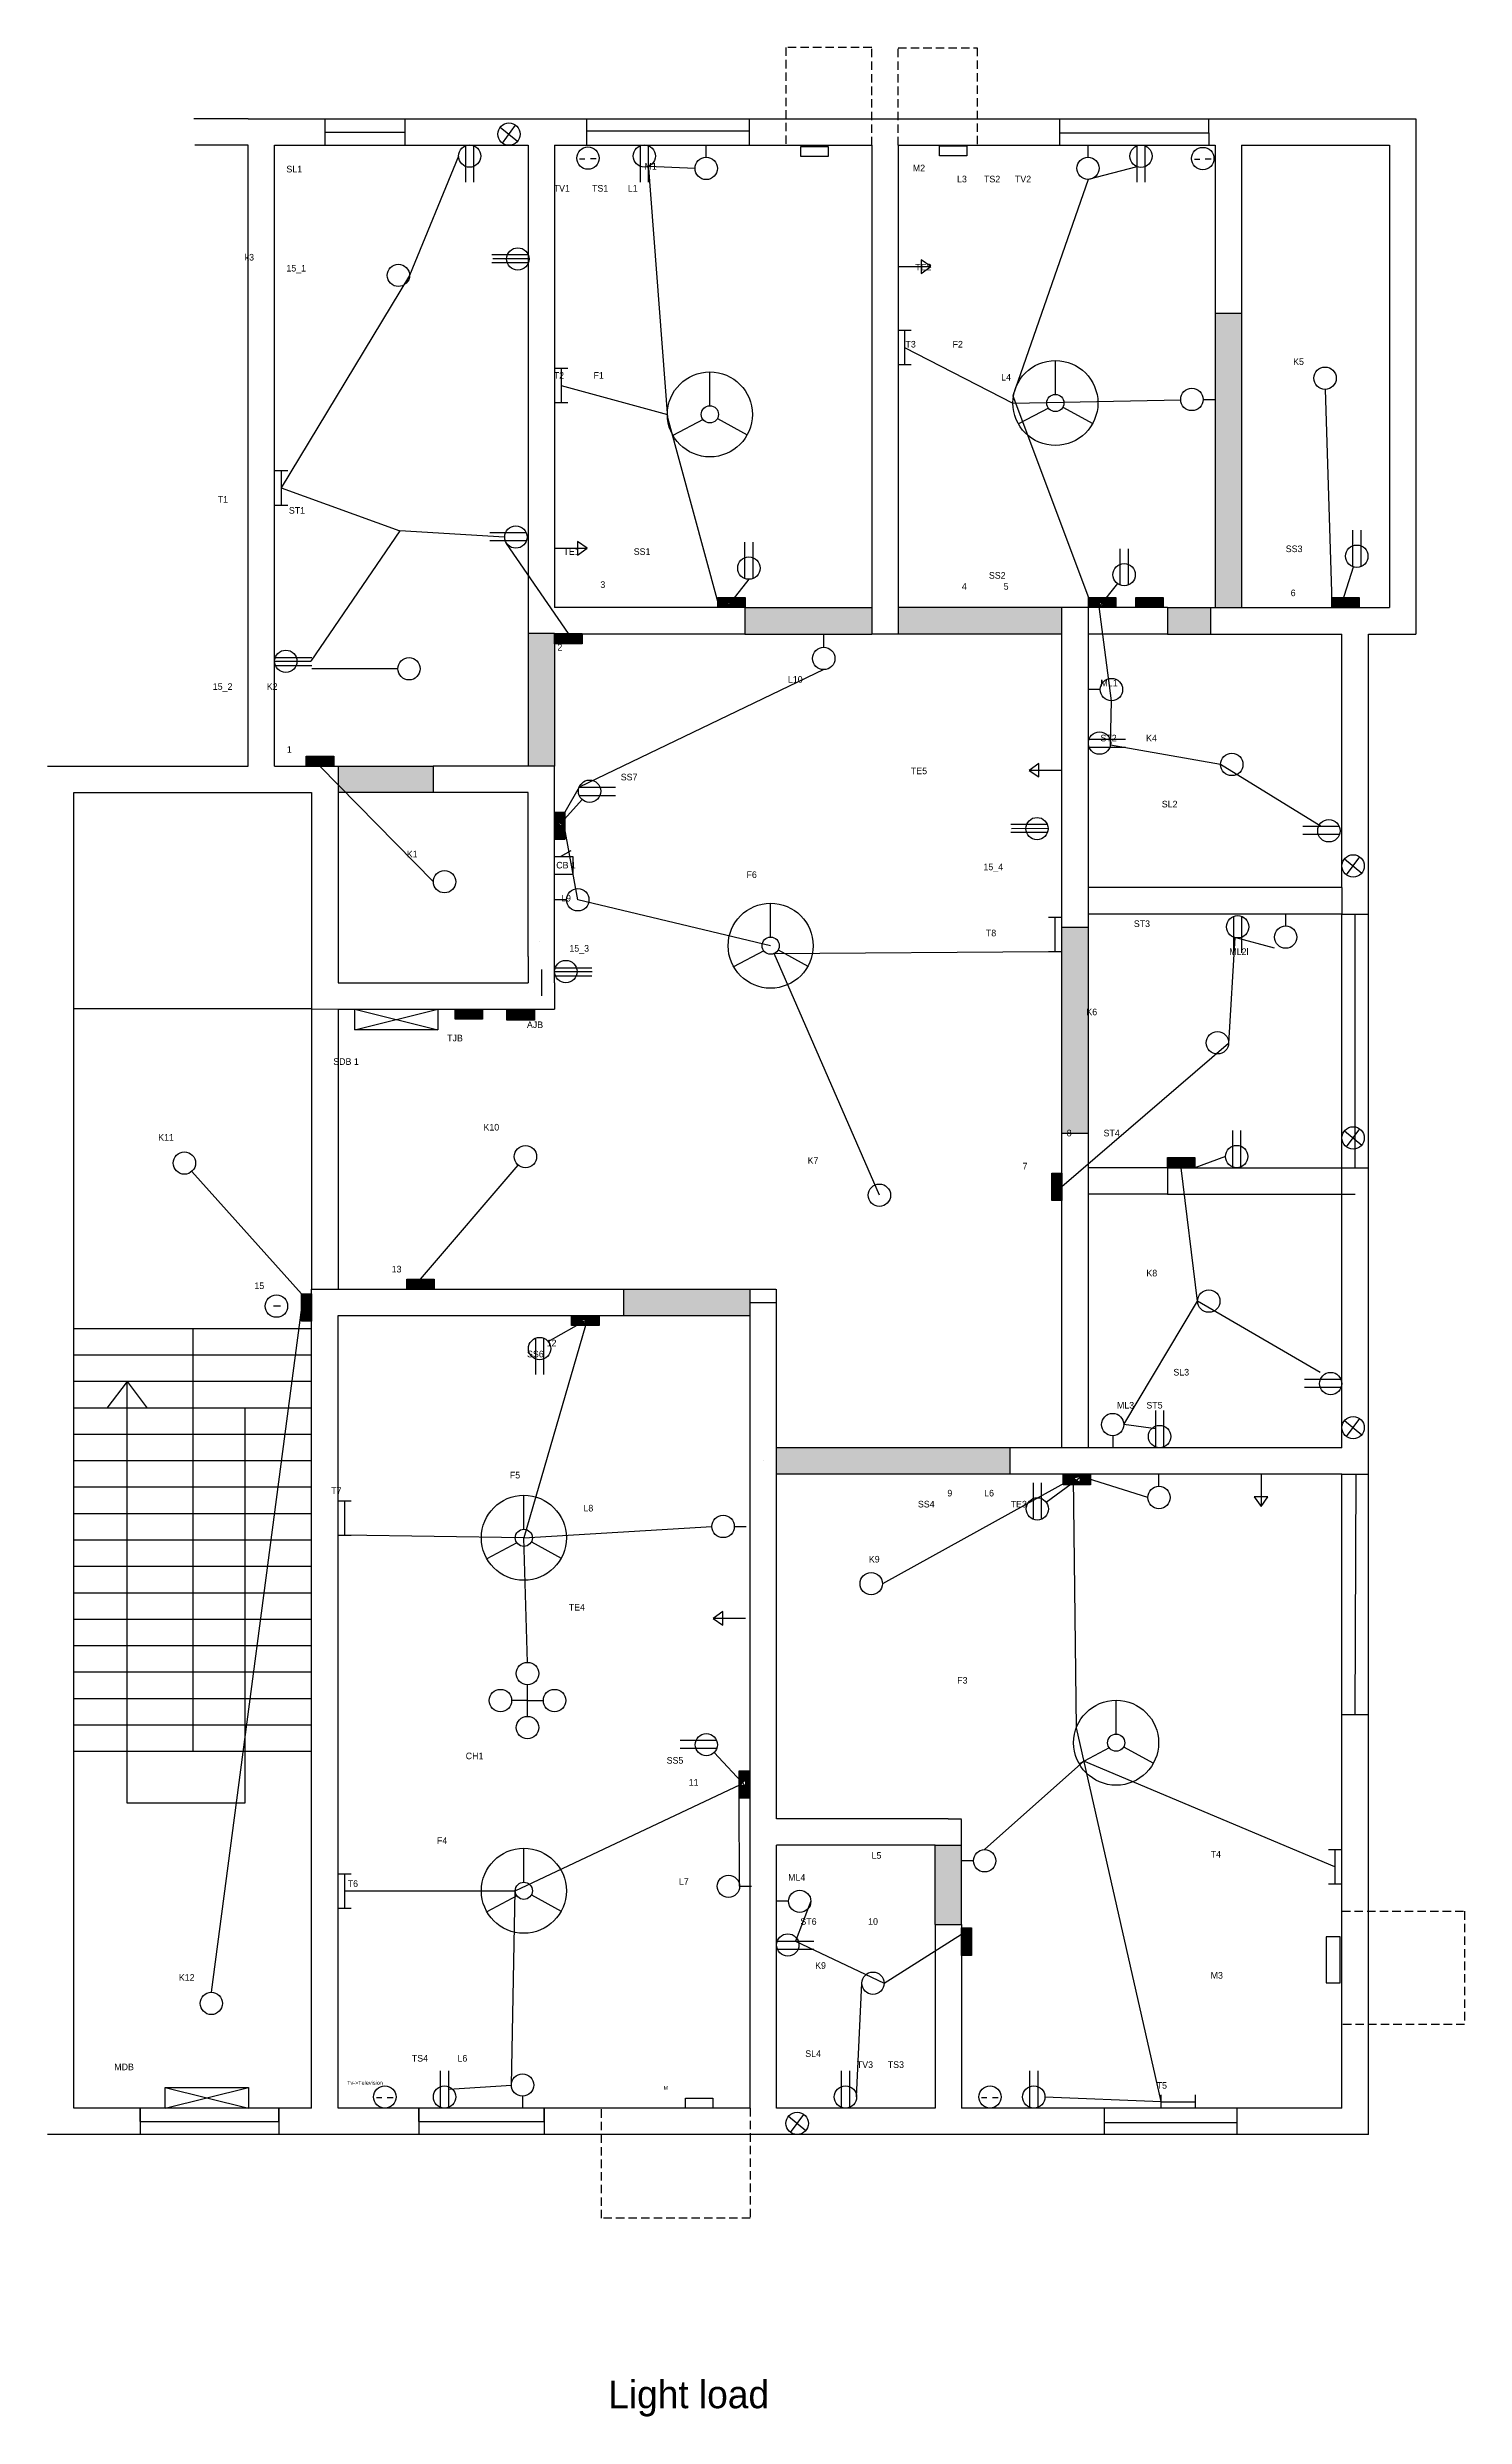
# Model space of a CAD drawing. Header units: millimetres. Extents: x 1230 to 4282, y 495 to 1483.
# Drawn here: x 1230 to 1767, y 552 to 1449 of the extents above; entities that cross this region are included whole.
import ezdxf

# ---------------------------------------------------------------- set-up
doc = ezdxf.new("R2010")
doc.units = ezdxf.units.MM
doc.linetypes.add('ACAD_ISO02W100', pattern=[15, 12, -3])
doc.linetypes.add('HIDDEN2', pattern=[4.7625, 3.175, -1.5875])

msp = doc.modelspace()

# ---------------------------------------------------------------- texts
at = {"attachment_point": 1}
for s, insert, char_height, width in [('\\P\\P\\P\\P\\P\\P                                               SL1\\P\\P\\P\\P\\P\\P\\P\\P                              k3         \\P                                               15_1\\P\\P\\P\\P\\P\\P\\P\\P\\P\\P\\P\\P\\P\\P\\P\\P\\P\\P\\P\\P\\P                   T1             \\P                                                ST1\\P\\P\\P\\P\\P\\P\\P\\P\\P\\P\\P\\P\\P\\P\\P\\P                 15_2              K2 ', (1276.91, 1429.23), 2.5, 149.609), ('\\P\\P                                          \\P                                       \\P                                          M1\\P \\P     TV1         TS1        L1\\P\\P\\P\\P\\P\\P\\P\\P\\P\\P\\P\\P\\P\\P\\P\\P\\P     T2            F1\\P\\P\\P\\P\\P\\P\\P\\P\\P\\P\\P\\P\\P\\P\\P\\P         TE1                      SS1\\P\\P\\P                        3                       ', (1417.1, 1421.98), 2.5, 147.9171), ('\\P\\P\\P      M2                    \\P                        L3       TS2      TV2\\P\\P\\P\\P\\P\\P\\P\\P       TE2 \\P\\P\\P\\P\\P\\P\\P   T3               F2                  \\P\\P\\P                                          L4\\P\\P\\P\\P\\P\\P\\P\\P\\P\\P\\P\\P\\P\\P\\P\\P\\P\\P                                     SS2\\P                          4               5        \\P                                 ', (1552.1, 1417.13), 2.5, 123.3176), ('\\P\\P\\P       K5\\P\\P\\P\\P\\P\\P\\P\\P\\P\\P\\P\\P\\P\\P\\P\\P\\P    SS3\\P\\P\\P\\P      6', (1695.11, 1343.84), 2.5, 52.989), ('\\P\\P  2', (1421.28, 1231.56), 2.5, 18.4241), ('\\P\\PL10', (1510.39, 1219.4), 2.5, 35.6355), ('\\P\\P\\P\\P\\P        ML1\\P\\P\\P\\P\\P        ST2            K4\\P\\P\\P\\P\\P                               \\P                                 SL2', (1621.25, 1230.53), 2.5, 106.247), ('\\P\\P\\P     1\\P ', (1316.1, 1197.03), 2.5, 64.8316), ('\\P\\P\\P      \\P                      TE5', (1536.5, 1193.1), 2.5, 87.5962), ('^I^I^ISS7\\P\\P\\P   \\P     14  \\P\\P\\P\\P      CB 1                \\P                                                                                                             \\P\\P        L9                     \\P\\P\\P\\P\\P\\P     \\P^I', (1417.12, 1174.09), 2.5, 103.4976), ('\\P\\P      K1', (1360.56, 1153.29), 2.5, 42.6454), ('           15_4  \\P\\P\\P\\P\\P\\P            T8', (1574.18, 1140.08), 2.5, 39.9137), (' ^I^IF6', (1474.72, 1137.15), 2.5, 77.7953), ('      15_3', (1422.1, 1109.25), 2.5, 49.1586), ('\\P  \\P\\P\\P         ML2l\\P      ', (1669.11, 1124.65), 2.5, 75.4403), ('            \\P                      \\P                              K6\\P\\P\\P\\P\\P\\P\\P\\P\\P\\P\\P                      8             ST4\\P\\P\\P    7', (1595.49, 1093.51), 2.5, 106.7222), ('\\P\\P^IAJB', (1401.6, 1088.67), 2.5, 91.8165), ('\\P\\P\\PTJB', (1381.41, 1087.8), 2.5, 17.3648), ('\\P\\P\\P\\P\\P\\P    SDB 1', (1334.59, 1091.41), 2.5, 42.7574), ('   K10', (1392.37, 1041.55), 2.5, 30.0378), ('K11', (1272.03, 1037.71), 2.5, 24.5441), ('\\P\\P                 K7\\P                ', (1502.06, 1037.29), 2.5, 66.3726), ('13', (1360.41, 987.82), 2.5, 22.4255), ('       \\P\\P        15', (1301.02, 989.87), 2.5, 33.4413), ('            K8\\P\\P\\P\\P\\P\\P\\P\\P\\P                       SL3\\P\\P\\PML3     ST5\\P\\P\\P   ', (1634.93, 986.32), 2.5, 85.1698), ('\\P\\P\\P\\P               12\\P       SS6\\P\\P\\P\\P\\P\\P\\P\\P\\P\\P\\PF5                          \\P\\P\\P                              L8\\P\\P\\P\\P\\P\\P\\P\\P\\P                        TE4', (1405.14, 976.53), 2.5, 90.9619), ('        T7 ', (1330.1, 903.98), 2.5, 29.7264), ('                                   \\P                                       \\P\\P\\P\\P\\P\\P\\P                                 9             L6       \\P                     SS4                               TE3\\P\\P\\P\\P\\P K9\\P\\P \\P\\P\\P\\P\\P  \\P\\P\\P\\P                                     F3         ', (1540.09, 936.37), 2.5, 156.7171), ('\\P\\P            CH1', (1377.3, 811.89), 2.5, 72.3858), ('\\P\\PSS5\\P \\P         11\\P\\P\\P\\P\\P\\P\\P\\P\\P     L7', (1464.49, 810.21), 2.5, 41.6083), ('\\PF4', (1377.54, 775.69), 2.5, 52.8807), ('\\P\\P                                  L5\\P\\PML4\\P        \\P\\P\\P     ST6                     10\\P\\P\\P\\P           K9\\P\\P\\P\\P\\P\\P\\P\\P       SL4              \\P                            TV3      TS3', (1510.47, 774.22), 2.5, 109.5858), ('\\P                        T4\\P\\P\\P\\P\\P\\P\\P\\P\\P\\P\\P                        M3\\P\\P\\P\\P\\P\\P\\P\\P\\P\\P  T5', (1648.1, 770.51), 2.5, 76.865), ('\\P\\P  T6', (1341.91, 763.57), 2.5, 20.9086), ('K12', (1279.87, 719.71), 2.5, 28.542), ('\\P\\P              MDB', (1242.41, 694.17), 2.5, 87.6887), ('TS4            L6', (1368.04, 689.11), 2.5, 63.2774), ('\\P\\P\\P      Tv->Television', (1340.1, 686.81), 1.5, 45.8141), ('       \\P    \\P          M', (1457.58, 682.42), 1.5, 38.5205)]:
    msp.add_mtext(s, dxfattribs=dict(at, insert=insert, char_height=char_height, width=width))
at = {"linetype": 'HIDDEN2', "insert": (1627.38, 1118.58), "char_height": 2.5, "width": 66.2106, "attachment_point": 1}
msp.add_mtext('               ST3', dxfattribs=at)
at = {"color": 4, "insert": (1442.37, 565.88), "char_height": 10.5, "width": 494.9814, "attachment_point": 1}
msp.add_mtext('Light load', dxfattribs=at)

# ---------------------------------------------------------------- hatches: boundary and pattern name
at = {"linetype": 'HIDDEN2'}
for points in [[(1682.1, 1284.98), (1682.1, 1348.48), (1672.1, 1348.48), (1672.1, 1284.98), (1672.1, 1236.98), (1682.1, 1236.98)], [(1670.33, 1236.98), (1654.1, 1236.98), (1654.1, 1226.98), (1670.33, 1226.98)], [(1594.41, 918.98), (1554.1, 918.98), (1506.1, 918.98), (1506.1, 908.98), (1554.1, 908.98), (1594.41, 908.98)]]:
    msp.add_hatch(color=2, dxfattribs=at).paths.add_polyline_path(points)
for color, points in [(5, [(1494.2, 1240.81), (1490.13, 1240.81), (1488.52, 1238.77), (1489.26, 1238.28), (1487.74, 1237.78), (1487.74, 1239.29), (1488.52, 1238.77), (1490.13, 1240.81), (1483.83, 1240.81), (1483.83, 1236.98), (1494.2, 1236.98)]), (5, [(1634.47, 1240.81), (1630.88, 1240.81), (1629.15, 1238.68), (1630.03, 1237.97), (1628.18, 1237.47), (1628.51, 1239.2), (1629.15, 1238.68), (1630.88, 1240.81), (1624.1, 1240.81), (1624.1, 1236.98), (1634.47, 1236.98)]), (5, [(1652.4, 1240.81), (1642.03, 1240.81), (1642.03, 1236.98), (1652.4, 1236.98)]), (5, [(1726.58, 1240.81), (1720.72, 1240.81), (1720.3, 1239.48), (1720.59, 1239.38), (1720.13, 1238.94), (1720.03, 1239.57), (1720.3, 1239.48), (1720.72, 1240.81), (1716.21, 1240.81), (1716.21, 1236.98), (1726.58, 1236.98)]), (2, [(1542.1, 1236.98), (1494.1, 1236.98), (1494.1, 1226.98), (1542.1, 1226.98)]), (2, [(1614.1, 1236.98), (1600.1, 1236.98), (1552.1, 1236.98), (1552.1, 1226.98), (1600.1, 1226.98), (1614.1, 1226.98)]), (2, [(1422.1, 1212.98), (1422.1, 1226.98), (1422.1, 1227.16), (1412.1, 1227.16), (1412.1, 1226.98), (1412.1, 1212.98), (1412.1, 1176.98), (1422.1, 1176.98)]), (5, [(1432.47, 1226.98), (1422.1, 1226.98), (1422.1, 1223.33), (1432.47, 1223.33)]), (5, [(1338.47, 1180.81), (1328.1, 1180.81), (1328.1, 1176.98), (1338.47, 1176.98)]), (2, [(1376.1, 1176.98), (1340.1, 1176.98), (1340.1, 1166.98), (1376.1, 1166.98)]), (5, [(1425.93, 1157.04), (1424.47, 1155.4), (1425.09, 1154.5), (1423.58, 1154.4), (1423.92, 1156.21), (1424.47, 1155.4), (1425.93, 1157.04), (1425.93, 1159.59), (1422.1, 1159.59), (1422.1, 1149.21), (1425.93, 1149.21)]), (2, [(1624.1, 1115.88), (1614.1, 1115.88), (1614.1, 1072.98), (1614.1, 1038), (1624.1, 1038), (1624.1, 1072.98)]), (0, [(1394.81, 1084.98), (1384.44, 1084.98), (1384.44, 1081.14), (1394.81, 1081.14)]), (4, [(1414.41, 1084.69), (1404.03, 1084.69), (1404.03, 1080.85), (1414.41, 1080.85)]), (5, [(1614.1, 1022.89), (1610.26, 1022.89), (1610.26, 1012.52), (1614.1, 1012.52)]), (5, [(1664.47, 1028.81), (1654.1, 1028.81), (1654.1, 1024.98), (1664.47, 1024.98)]), (5, [(1376.46, 982.81), (1366.09, 982.81), (1366.09, 978.98), (1376.46, 978.98)]), (2, [(1496.1, 973.98), (1496.1, 978.98), (1448.1, 978.98), (1448.1, 968.98), (1496.1, 968.98)]), (5, [(1330.1, 977.26), (1326.28, 977.26), (1326.28, 966.89), (1330.1, 966.89)]), (5, [(1438.9, 968.98), (1428.53, 968.98), (1428.53, 965.2), (1430.22, 965.2), (1432.86, 966.69), (1432.28, 967.27), (1434.35, 967.53), (1433.58, 965.96), (1432.86, 966.69), (1430.22, 965.2), (1438.9, 965.2)]), (5, [(1624.91, 908.75), (1614.54, 908.75), (1614.54, 904.91), (1617.1, 904.91), (1619.6, 906.75), (1618.54, 907.51), (1621.35, 908.03), (1620.83, 905.87), (1619.6, 906.75), (1617.1, 904.91), (1624.91, 904.91)]), (5, [(1495.8, 796.65), (1491.96, 796.65), (1491.96, 793.36), (1493.11, 792.11), (1494.41, 793.3), (1494.41, 790.7), (1492.42, 791.47), (1493.11, 792.11), (1491.96, 793.36), (1491.96, 786.28), (1495.8, 786.28)]), (2, [(1576.1, 768.47), (1566.1, 768.47), (1566.1, 738.47), (1576.1, 738.47)]), (5, [(1579.93, 737.18), (1576.1, 737.18), (1576.1, 726.81), (1579.93, 726.81)])]:
    msp.add_hatch(color=color).paths.add_polyline_path(points)

# ---------------------------------------------------------------- linework, layer by layer
for p, q in [((1542.1, 1449.06), (1509.54, 1449.06)), ((1509.54, 1449.06), (1509.54, 1411.98)), ((1542.1, 1411.98), (1542.1, 1449.06)), ((1552.1, 1411.98), (1552.1, 1448.88)), ((1552.1, 1448.88), (1582.03, 1448.88)), ((1582.03, 1448.88), (1582.03, 1411.98)), ((1720.1, 743.48), (1766.52, 743.48)), ((1766.52, 743.48), (1766.52, 700.68)), ((1766.52, 700.68), (1720.1, 700.68)), ((1439.89, 627.27), (1439.89, 668.98)), ((1496.1, 668.98), (1496.1, 627.27)), ((1496.1, 627.27), (1439.89, 627.27))]:
    msp.add_line(p, q, dxfattribs=at)
for p, q in [((1306.1, 1421.98), (1285.53, 1421.98)), ((1306.1, 1421.98), (1335.1, 1421.98)), ((1335.1, 1421.98), (1417.1, 1421.98)), ((1401.53, 1418.89), (1408.08, 1413.53)), ((1402.3, 1412.8), (1407.31, 1419.62)), ((1417.1, 1421.98), (1547.1, 1421.98)), ((1547.1, 1421.98), (1677.1, 1421.98)), ((1547.1, 1421.98), (1677.1, 1421.98)), ((1677.1, 1421.98), (1748.1, 1421.98)), ((1748.1, 1421.98), (1748.1, 1226.98)), ((1306.1, 1411.98), (1285.91, 1411.98)), ((1306.1, 1176.98), (1306.1, 1411.98)), ((1316.1, 1176.98), (1316.1, 1411.98)), ((1316.1, 1411.98), (1335.1, 1411.98)), ((1335.1, 1411.98), (1412.1, 1411.98)), ((1388.31, 1411.83), (1388.31, 1398.07)), ((1391.4, 1411.88), (1391.4, 1398.07)), ((1412.1, 1411.98), (1412.1, 1226.98)), ((1422.1, 1411.98), (1542.1, 1411.98)), ((1422.1, 1411.98), (1422.1, 1236.98)), ((1422.1, 1411.98), (1422.1, 1236.98)), ((1454.42, 1411.84), (1454.42, 1398.08)), ((1457.51, 1411.89), (1457.51, 1398.08)), ((1479.45, 1407.48), (1479.45, 1412)), ((1542.1, 1411.98), (1542.1, 1226.98)), ((1552.1, 1411.98), (1672.1, 1411.98)), ((1552.1, 1411.98), (1552.1, 1226.98)), ((1623.98, 1407.51), (1623.98, 1412.03)), ((1642.42, 1411.76), (1642.42, 1398)), ((1645.51, 1411.81), (1645.51, 1398)), ((1672.1, 1411.98), (1672.1, 1284.98)), ((1682.1, 1411.98), (1738.1, 1411.98)), ((1682.1, 1411.98), (1682.1, 1284.98)), ((1738.1, 1411.98), (1738.1, 1236.98)), ((1431.52, 1406.88), (1433.53, 1406.88)), ((1435.66, 1406.96), (1437.86, 1406.96)), ((1664.24, 1406.73), (1666.25, 1406.73)), ((1668.37, 1406.81), (1670.58, 1406.81)), ((1412.07, 1370.58), (1398.31, 1370.58)), ((1412.12, 1367.49), (1398.31, 1367.49)), ((1412.39, 1368.97), (1398.68, 1368.97)), ((1552.1, 1366.13), (1564.43, 1366.13)), ((1564.43, 1366.13), (1560.77, 1368.6)), ((1560.77, 1368.6), (1560.77, 1363.43)), ((1560.77, 1363.43), (1564.43, 1366.13)), ((1672.1, 1348.48), (1682.1, 1348.48)), ((1552.1, 1342), (1557.09, 1342)), ((1554.53, 1342), (1554.53, 1328.99)), ((1422.1, 1327.59), (1427.09, 1327.59)), ((1424.53, 1327.59), (1424.53, 1314.59)), ((1552.1, 1328.99), (1557.09, 1328.99)), ((1611.63, 1317.7), (1611.63, 1330.54)), ((1480.86, 1313.39), (1480.86, 1326.23)), ((1422.1, 1314.59), (1427.09, 1314.59)), ((1609.03, 1312.48), (1597.63, 1306.51)), ((1614.48, 1312.87), (1625.75, 1306.72)), ((1667.51, 1315.78), (1672.03, 1315.78)), ((1478.26, 1308.17), (1466.85, 1302.2)), ((1483.7, 1308.56), (1494.97, 1302.41)), ((1316.1, 1288.83), (1321.09, 1288.83)), ((1318.53, 1288.83), (1318.53, 1275.82)), ((1672.1, 1284.98), (1672.1, 1236.98)), ((1682.1, 1284.98), (1682.1, 1236.98)), ((1316.1, 1275.82), (1321.09, 1275.82)), ((1411.32, 1265.31), (1397.56, 1265.31)), ((1724.22, 1252.49), (1724.22, 1266.3)), ((1727.31, 1252.54), (1727.31, 1266.3)), ((1411.37, 1262.22), (1397.56, 1262.22)), ((1422.1, 1259.55), (1434.43, 1259.55)), ((1434.43, 1259.55), (1430.77, 1262.02)), ((1430.77, 1262.02), (1430.77, 1256.85)), ((1430.77, 1256.85), (1434.43, 1259.55)), ((1494.12, 1247.97), (1494.12, 1261.78)), ((1497.21, 1248.02), (1497.21, 1261.78)), ((1636.17, 1245.49), (1636.17, 1259.3)), ((1639.25, 1245.54), (1639.25, 1259.3)), ((1495.6, 1247.7), (1487.74, 1237.78)), ((1720.13, 1238.94), (1724.42, 1252.42)), ((1487.74, 1237.78), (1487.74, 1239.29)), ((1487.74, 1239.29), (1489.26, 1238.28)), ((1489.26, 1238.28), (1487.74, 1237.78)), ((1635.12, 1246.06), (1628.18, 1237.47)), ((1628.18, 1237.47), (1628.51, 1239.2)), ((1630.03, 1237.97), (1628.18, 1237.47)), ((1628.51, 1239.2), (1630.03, 1237.97)), ((1720.13, 1238.94), (1720.03, 1239.57)), ((1720.03, 1239.57), (1720.59, 1239.38)), ((1720.59, 1239.38), (1720.13, 1238.94)), ((1720.13, 1238.94), (1720.13, 1238.94)), ((1494.1, 1236.98), (1422.1, 1236.98)), ((1494.1, 1236.98), (1494.1, 1226.98)), ((1494.1, 1236.98), (1542.1, 1236.98)), ((1600.1, 1236.98), (1552.1, 1236.98)), ((1624.1, 1236.98), (1600.1, 1236.98)), ((1614.1, 1226.98), (1614.1, 1236.98)), ((1624.1, 1125.98), (1624.1, 1236.98)), ((1654.1, 1236.98), (1624.1, 1236.98)), ((1654.1, 1236.98), (1725.1, 1236.98)), ((1654.1, 1236.98), (1725.1, 1236.98)), ((1654.1, 1236.98), (1725.1, 1236.98)), ((1654.1, 1236.98), (1654.1, 1226.98)), ((1670.33, 1236.98), (1670.33, 1226.98)), ((1725.1, 1236.98), (1738.1, 1236.98)), ((1422.1, 1227.16), (1412.1, 1227.16)), ((1412.1, 1226.98), (1412.1, 1212.98)), ((1422.1, 1226.98), (1422.1, 1212.98)), ((1494.1, 1226.98), (1422.1, 1226.98)), ((1494.1, 1226.98), (1542.1, 1226.98)), ((1523.95, 1221.98), (1523.95, 1226.5)), ((1600.1, 1226.98), (1552.1, 1226.98)), ((1614.1, 1226.98), (1600.1, 1226.98)), ((1614.1, 1120.98), (1614.1, 1226.98)), ((1654.1, 1226.98), (1624.1, 1226.98)), ((1654.1, 1226.98), (1720.1, 1226.98)), ((1720.1, 1130.98), (1720.1, 1226.98)), ((1730.1, 1125.98), (1730.1, 1226.98)), ((1730.1, 1226.98), (1748.1, 1226.98)), ((1316.1, 1216.67), (1329.81, 1216.67)), ((1316.36, 1218.15), (1330.18, 1218.15)), ((1316.41, 1215.06), (1330.18, 1215.06)), ((1412.1, 1212.98), (1412.1, 1176.98)), ((1422.1, 1212.98), (1422.1, 1176.98)), ((1628.62, 1205.96), (1624.1, 1205.96)), ((1624.36, 1187.19), (1638.18, 1187.19)), ((1624.41, 1184.1), (1638.18, 1184.1)), ((1230.1, 1176.98), (1306.1, 1176.98)), ((1235.1, 1176.98), (1306.1, 1176.98)), ((1316.1, 1176.98), (1340.1, 1176.98)), ((1340.1, 1176.98), (1340.1, 1104.98)), ((1340.1, 1176.98), (1376.1, 1176.98)), ((1422.1, 1176.98), (1376.1, 1176.98)), ((1376.1, 1176.98), (1376.1, 1166.98)), ((1422.1, 1094.98), (1422.1, 1176.98)), ((1605.31, 1178.04), (1601.64, 1175.34)), ((1613.98, 1175.34), (1601.64, 1175.34)), ((1601.64, 1175.34), (1605.31, 1172.87)), ((1605.31, 1172.87), (1605.31, 1178.04)), ((1240.1, 1089.98), (1240.1, 1166.98)), ((1240.1, 1166.98), (1311.1, 1166.98)), ((1311.1, 1166.98), (1330.1, 1166.98)), ((1330.1, 1166.98), (1330.1, 1099.98)), ((1376.1, 1166.98), (1340.1, 1166.98)), ((1412.1, 1166.98), (1376.1, 1166.98)), ((1412.1, 1104.98), (1412.1, 1166.98)), ((1431.36, 1168.97), (1445.17, 1168.97)), ((1432.45, 1164.37), (1423.58, 1154.4)), ((1431.41, 1165.88), (1445.17, 1165.88)), ((1423.58, 1154.4), (1423.92, 1156.21)), ((1425.09, 1154.5), (1423.58, 1154.4)), ((1423.92, 1156.21), (1425.09, 1154.5)), ((1608.58, 1154.94), (1594.82, 1154.94)), ((1608.63, 1151.85), (1594.82, 1151.85)), ((1608.9, 1153.33), (1595, 1153.28)), ((1719.07, 1154.13), (1705.31, 1154.13)), ((1719.12, 1151.04), (1705.31, 1151.04)), ((1422.1, 1142.82), (1428.98, 1142.82)), ((1424.37, 1142.82), (1428.41, 1145.03)), ((1424.37, 1142.82), (1428.6, 1142.82)), ((1428.98, 1142.82), (1428.98, 1136.02)), ((1721.06, 1141.88), (1727.6, 1136.52)), ((1721.82, 1135.79), (1726.83, 1142.61)), ((1428.98, 1136.02), (1422.1, 1135.98)), ((1720.1, 1130.98), (1624.1, 1130.98)), ((1720.1, 1130.98), (1720.1, 1120.98)), ((1426.62, 1126.38), (1422.1, 1126.38)), ((1503.85, 1112.25), (1503.85, 1125.09)), ((1624.1, 1120.98), (1624.1, 1125.98)), ((1730.1, 1019.98), (1730.1, 1125.98)), ((1609.02, 1119.81), (1614.02, 1119.81)), ((1611.46, 1119.81), (1611.46, 1106.8)), ((1614.1, 1072.98), (1614.1, 1120.98)), ((1624.1, 1115.88), (1614.1, 1115.88)), ((1720.1, 1120.98), (1624.1, 1120.98)), ((1624.1, 1072.98), (1624.1, 1120.98)), ((1679.02, 1120.08), (1679.02, 1106.32)), ((1682.11, 1120.13), (1682.11, 1106.32)), ((1698.8, 1116.5), (1698.8, 1121.02)), ((1720.1, 1019.98), (1720.1, 1120.98)), ((1720.1, 1120.98), (1730.1, 1120.98)), ((1725.1, 1024.98), (1725.1, 1120.98)), ((1340.1, 1104.98), (1340.1, 1094.98)), ((1412.1, 1104.98), (1412.1, 1094.98)), ((1501.25, 1107.04), (1489.85, 1101.07)), ((1506.7, 1107.43), (1517.97, 1101.28)), ((1609.02, 1106.8), (1614.02, 1106.8)), ((1330.1, 1099.98), (1330.1, 1062.98)), ((1340.1, 1094.98), (1412.1, 1094.98)), ((1422.1, 1099.21), (1436.24, 1099.21)), ((1422.1, 1094.98), (1422.1, 1084.98)), ((1422.36, 1100.69), (1436.18, 1100.69)), ((1422.41, 1097.6), (1436.18, 1097.6)), ((1240.1, 973.98), (1240.1, 1089.98)), ((1330.1, 1085.06), (1240.1, 1085.06)), ((1330.1, 1085.06), (1340.1, 1084.98)), ((1340.1, 1084.98), (1422.1, 1084.98)), ((1340.1, 1084.98), (1340.1, 1062.98)), ((1346.44, 1084.98), (1377.92, 1077.12)), ((1346.44, 1077.12), (1377.92, 1084.98)), ((1614.1, 1014.98), (1614.1, 1072.98)), ((1624.1, 1014.98), (1624.1, 1072.98)), ((1330.1, 1062.98), (1330.1, 978.98)), ((1340.1, 1062.98), (1340.1, 978.98)), ((1614.1, 1038), (1624.1, 1038)), ((1678.77, 1025.24), (1678.77, 1039.06)), ((1681.86, 1025.29), (1681.86, 1039.06)), ((1721.06, 1038.92), (1727.6, 1033.56)), ((1721.82, 1032.83), (1726.83, 1039.65)), ((1371.28, 982.81), (1408.3, 1025.95)), ((1654.1, 1024.98), (1624.1, 1024.98)), ((1654.1, 1024.98), (1725.1, 1024.98)), ((1654.1, 1024.98), (1654.1, 1014.98)), ((1725.1, 1024.98), (1730.1, 1024.98)), ((1614.1, 918.98), (1614.1, 1014.98)), ((1624.1, 918.98), (1624.1, 1014.98)), ((1654.1, 1014.98), (1624.1, 1014.98)), ((1654.1, 1014.98), (1725.1, 1014.98)), ((1720.1, 918.98), (1720.1, 1019.98)), ((1730.1, 913.98), (1730.1, 1019.98)), ((1330.1, 668.98), (1330.1, 978.98)), ((1330.1, 978.98), (1448.1, 978.98)), ((1448.1, 978.98), (1448.1, 968.98)), ((1448.1, 978.98), (1505.81, 978.98)), ((1496.1, 973.98), (1496.1, 978.98)), ((1506.1, 973.98), (1506.1, 978.98)), ((1240.1, 668.98), (1240.1, 973.98)), ((1315.64, 972.66), (1318.39, 972.66)), ((1340.1, 668.98), (1340.1, 968.98)), ((1340.1, 968.98), (1448.1, 968.98)), ((1448.1, 968.98), (1496.1, 968.98)), ((1496.1, 668.98), (1496.1, 973.98)), ((1496.1, 973.98), (1506.1, 973.98)), ((1506.1, 778.47), (1506.1, 973.98)), ((1330.1, 963.98), (1240.1, 963.98)), ((1285.1, 963.98), (1285.1, 803.98)), ((1414.79, 960.41), (1414.79, 946.65)), ((1417.88, 960.46), (1417.88, 946.65)), ((1419.63, 959.23), (1434.35, 967.53)), ((1434.35, 967.53), (1432.28, 967.27)), ((1432.28, 967.27), (1433.58, 965.96)), ((1433.58, 965.96), (1434.35, 967.53)), ((1330.1, 953.98), (1240.1, 953.98)), ((1330.1, 943.98), (1240.1, 943.98)), ((1260.34, 943.98), (1252.62, 933.98)), ((1260.34, 784.46), (1260.34, 943.98)), ((1260.34, 943.98), (1267.87, 933.98)), ((1719.73, 944.85), (1705.97, 944.85)), ((1719.78, 941.77), (1705.97, 941.77)), ((1330.1, 933.98), (1240.1, 933.98)), ((1304.84, 933.98), (1304.84, 803.98)), ((1649.59, 919.24), (1649.59, 933.06)), ((1652.68, 919.29), (1652.68, 933.06)), ((1330.1, 923.98), (1240.1, 923.98)), ((1721.06, 929.26), (1727.6, 923.89)), ((1721.82, 923.16), (1726.83, 929.99)), ((1554.1, 918.98), (1506.1, 918.98)), ((1619.1, 918.98), (1554.1, 918.98)), ((1594.41, 918.98), (1594.41, 908.98)), ((1720.1, 918.98), (1619.1, 918.98)), ((1720.1, 918.98), (1624.1, 918.98)), ((1633.31, 923.49), (1633.31, 918.98)), ((1330.1, 913.98), (1240.1, 913.98)), ((1501.1, 913.98), (1501.1, 913.98)), ((1554.1, 908.98), (1506.1, 908.98)), ((1619.1, 908.98), (1554.1, 908.98)), ((1608.16, 898.37), (1621.35, 908.03)), ((1621.35, 908.03), (1618.54, 907.51)), ((1618.54, 907.51), (1620.83, 905.87)), ((1720.1, 908.98), (1619.1, 908.98)), ((1620.83, 905.87), (1621.35, 908.03)), ((1650.84, 904.36), (1650.84, 908.88)), ((1689.51, 909.02), (1689.51, 896.69)), ((1720.1, 817.98), (1720.1, 908.98)), ((1730.1, 817.98), (1730.1, 913.98)), ((1330.1, 903.98), (1240.1, 903.98)), ((1340.1, 898.85), (1345.09, 898.85)), ((1342.53, 898.85), (1342.53, 885.84)), ((1410.44, 888.13), (1410.44, 900.97)), ((1603.31, 891.84), (1603.31, 905.65)), ((1606.4, 891.89), (1606.4, 905.65)), ((1691.99, 900.35), (1686.81, 900.35)), ((1686.81, 900.35), (1689.51, 896.69)), ((1689.51, 896.69), (1691.99, 900.35)), ((1330.1, 893.98), (1240.1, 893.98)), ((1490.09, 889.17), (1494.61, 889.17)), ((1330.1, 883.98), (1240.1, 883.98)), ((1340.1, 885.84), (1345.09, 885.84)), ((1407.84, 882.91), (1396.44, 876.95)), ((1413.29, 883.3), (1424.56, 877.15)), ((1330.1, 873.98), (1240.1, 873.98)), ((1330.1, 863.98), (1240.1, 863.98)), ((1330.1, 853.98), (1240.1, 853.98)), ((1485.71, 857.03), (1482.05, 854.33)), ((1494.38, 854.33), (1482.05, 854.33)), ((1482.05, 854.33), (1485.71, 851.85)), ((1485.71, 851.85), (1485.71, 857.03)), ((1330.1, 843.98), (1240.1, 843.98)), ((1330.1, 833.98), (1240.1, 833.98)), ((1411.82, 817.27), (1411.82, 829.27)), ((1330.1, 823.98), (1240.1, 823.98)), ((1411.82, 823.27), (1405.82, 823.27)), ((1411.82, 823.27), (1417.82, 823.27)), ((1634.62, 810.55), (1634.62, 823.39)), ((1720.1, 668.98), (1720.1, 817.98)), ((1730.1, 658.98), (1730.1, 817.98)), ((1330.1, 813.98), (1240.1, 813.98)), ((1483.42, 808.17), (1469.66, 808.17)), ((1330.1, 803.98), (1240.1, 803.98)), ((1304.84, 803.98), (1304.84, 784.46)), ((1483.47, 805.08), (1469.66, 805.08)), ((1482.53, 803.6), (1494.41, 790.7)), ((1632.03, 805.33), (1620.62, 799.37)), ((1637.47, 805.72), (1648.74, 799.57)), ((1494.41, 793.3), (1492.42, 791.47)), ((1492.42, 791.47), (1494.41, 790.7)), ((1494.41, 790.7), (1494.41, 793.3)), ((1304.84, 784.46), (1260.34, 784.46)), ((1571.1, 778.47), (1506.1, 778.47)), ((1571.1, 778.47), (1576.1, 778.47)), ((1576.1, 738.47), (1576.1, 778.3)), ((1410.44, 754.52), (1410.44, 767.36)), ((1506.1, 668.98), (1506.1, 768.47)), ((1566.1, 768.47), (1506.1, 768.47)), ((1566.1, 738.47), (1566.1, 768.47)), ((1566.1, 768.47), (1576.1, 768.47)), ((1580.62, 762.62), (1576.1, 762.62)), ((1715.02, 766.85), (1720.01, 766.85)), ((1717.45, 766.85), (1717.45, 753.85)), ((1340.1, 757.71), (1345.09, 757.71)), ((1342.53, 757.71), (1342.53, 744.7)), ((1715.02, 753.85), (1720.01, 753.85)), ((1340.1, 744.7), (1345.09, 744.7)), ((1407.84, 749.3), (1396.44, 743.33)), ((1413.29, 749.69), (1424.56, 743.54)), ((1492.1, 752.95), (1496.62, 752.95)), ((1510.62, 747.27), (1506.1, 747.27)), ((1566.1, 738.47), (1566.1, 668.98)), ((1566.1, 738.47), (1576.1, 738.47)), ((1576.1, 738.47), (1576.1, 668.98)), ((1506.36, 732.23), (1520.18, 732.23)), ((1506.41, 729.14), (1520.18, 729.14)), ((1378.94, 669.24), (1378.94, 683.06)), ((1382.03, 669.29), (1382.03, 683.06)), ((1530.7, 669.24), (1530.7, 683.06)), ((1533.79, 669.29), (1533.79, 683.06)), ((1601.97, 669.24), (1601.97, 683.06)), ((1605.06, 669.29), (1605.06, 683.06)), ((1274.7, 676.83), (1306.17, 668.98)), ((1274.7, 668.98), (1306.17, 676.83)), ((1354.62, 672.95), (1356.64, 672.95)), ((1358.76, 673.03), (1360.96, 673.03)), ((1409.95, 673.49), (1409.95, 668.98)), ((1583.7, 672.95), (1585.71, 672.95)), ((1587.83, 673.03), (1590.03, 673.03)), ((1651.65, 668.98), (1651.65, 673.97)), ((1664.66, 668.98), (1664.66, 673.97)), ((1330.1, 668.98), (1240.1, 668.98)), ((1265.16, 663.98), (1265.16, 668.98)), ((1265.16, 668.98), (1265.16, 658.98)), ((1265.16, 663.98), (1317.75, 663.98)), ((1317.75, 663.98), (1317.75, 668.98)), ((1317.75, 668.98), (1317.75, 658.98)), ((1496.1, 668.98), (1340.1, 668.98)), ((1566.1, 668.98), (1506.1, 668.98)), ((1510.62, 665.89), (1517.17, 660.53)), ((1511.39, 659.8), (1516.4, 666.62)), ((1720.1, 668.98), (1576.1, 668.98)), ((1651.65, 671.41), (1664.66, 671.41)), ((1335.1, 658.98), (1230.1, 658.98)), ((1501.1, 658.98), (1335.1, 658.98)), ((1571.1, 658.98), (1501.1, 658.98)), ((1730.1, 658.98), (1571.1, 658.98))]:
    msp.add_line(p, q)
at = {"color": 3}
for p, q in [((1335.1, 1421.98), (1335.1, 1411.98)), ((1365.34, 1421.98), (1365.34, 1411.98)), ((1434.22, 1411.98), (1434.22, 1421.98)), ((1434.44, 1417.47), (1495.69, 1417.47)), ((1495.69, 1421.98), (1495.69, 1411.98)), ((1613.28, 1411.98), (1613.28, 1421.98)), ((1669.77, 1416.76), (1669.77, 1421.98)), ((1335.1, 1416.98), (1365.34, 1416.98)), ((1613.2, 1416.76), (1669.77, 1416.76)), ((1669.77, 1416.76), (1669.77, 1411.98)), ((1720.1, 908.98), (1730.1, 908.98)), ((1725.1, 817.98), (1725.48, 908.94)), ((1720.1, 817.98), (1730.1, 817.98)), ((1370.66, 663.98), (1370.66, 668.98)), ((1370.66, 668.98), (1370.66, 658.98)), ((1370.66, 663.98), (1418.1, 663.98)), ((1418.1, 663.98), (1418.1, 668.98)), ((1418.1, 668.98), (1418.1, 658.98)), ((1630.19, 658.98), (1630.19, 668.98)), ((1680.32, 668.98), (1680.32, 658.98)), ((1680.01, 663.46), (1630.38, 663.46))]:
    msp.add_line(p, q, dxfattribs=at)
at = {"color": 4}
for p, q in [((1385.69, 1407.92), (1367.18, 1362.75)), ((1457.51, 1404.99), (1464.81, 1308.91)), ((1475.22, 1403.25), (1457.59, 1404)), ((1642.42, 1403.89), (1623.98, 1399.05)), ((1623.98, 1399.05), (1595.54, 1317.16)), ((1367.18, 1362.75), (1318.53, 1282.32)), ((1554.53, 1335.5), (1595.54, 1314.44)), ((1424.53, 1321.09), (1464.76, 1310.13)), ((1713.7, 1319.6), (1716.21, 1238.89)), ((1595.54, 1317.16), (1624.1, 1240.81)), ((1595.54, 1314.44), (1659.05, 1315.7)), ((1464.81, 1308.91), (1483.83, 1238.89)), ((1318.53, 1282.32), (1363.52, 1266.08)), ((1363.52, 1266.08), (1329.81, 1216.67)), ((1403.17, 1263.7), (1363.52, 1266.08)), ((1427.28, 1227.16), (1403.91, 1261.31)), ((1632.85, 1201.73), (1628.18, 1237.47)), ((1362.75, 1213.85), (1330.18, 1213.85)), ((1523.95, 1213.52), (1431.36, 1168.97)), ((1632.5, 1184.97), (1632.85, 1201.73)), ((1674.16, 1177.62), (1632.5, 1184.97)), ((1376.19, 1133.23), (1333.28, 1176.98)), ((1712.19, 1154.13), (1674.16, 1177.62)), ((1431.41, 1168.99), (1425.93, 1159.59)), ((1430.85, 1126.38), (1425.93, 1153.27)), ((1503.85, 1109), (1430.85, 1126.38)), ((1416.37, 1110.49), (1416.37, 1110.49)), ((1505.15, 1106.02), (1609.02, 1106.8)), ((1545.01, 1014.55), (1505.15, 1106.02)), ((1679.53, 1112.08), (1677.18, 1072)), ((1694.57, 1108.04), (1679.53, 1112.08)), ((1677.18, 1072), (1614.1, 1017.71)), ((1326.28, 977.26), (1284.78, 1023.58)), ((1665.47, 974.48), (1659.28, 1024.98)), ((1676.02, 1029.21), (1664.47, 1024.98)), ((1326.28, 972.08), (1292.14, 712.86)), ((1637.54, 927.73), (1665.47, 974.48)), ((1711.91, 947.48), (1665.47, 974.48)), ((1433.72, 965.2), (1410.44, 884.88)), ((1649.59, 926.15), (1637.54, 927.73)), ((1618.54, 907.51), (1546.15, 867.51)), ((1619.56, 812.96), (1618.54, 907.51)), ((1646.61, 900.13), (1621.35, 908.03)), ((1410.44, 884.88), (1481.62, 889.17)), ((1410.44, 884.88), (1342.53, 885.84)), ((1411.82, 837.73), (1410.44, 884.88)), ((1651.65, 671.47), (1619.56, 812.96)), ((1584.85, 766.85), (1622.43, 800.31)), ((1717.45, 760.35), (1622.43, 800.31)), ((1407.19, 751.26), (1492.42, 791.47)), ((1492.1, 752.95), (1491.96, 786.28)), ((1342.53, 751.2), (1407.19, 751.26)), ((1405.72, 677.73), (1407.19, 751.26)), ((1519.08, 747.27), (1513.27, 732.23)), ((1546.81, 716.26), (1579.93, 737.18)), ((1513.27, 732.23), (1546.81, 716.26)), ((1536.41, 673.21), (1538.35, 716.26)), ((1382.03, 676.17), (1405.72, 677.73)), ((1607.68, 673.21), (1651.65, 671.47))]:
    msp.add_line(p, q, dxfattribs=at)
at = {"linetype": 'ACAD_ISO02W100'}
for p, q in [((1552.1, 1226.98), (1542.1, 1226.98)), ((1417.1, 1099.98), (1417.1, 1089.98))]:
    msp.add_line(p, q, dxfattribs=at)
for points in [[(1515.26, 1411.6), (1525.64, 1411.6), (1525.64, 1407.77), (1515.26, 1407.77)], [(1567.71, 1411.84), (1578.09, 1411.84), (1578.09, 1408.01), (1567.71, 1408.01)], [(1483.83, 1240.81), (1494.2, 1240.81), (1494.2, 1236.98), (1483.83, 1236.98)], [(1624.1, 1240.81), (1634.47, 1240.81), (1634.47, 1236.98), (1624.1, 1236.98)], [(1642.03, 1240.81), (1652.4, 1240.81), (1652.4, 1236.98), (1642.03, 1236.98)], [(1716.21, 1240.81), (1726.58, 1240.81), (1726.58, 1236.98), (1716.21, 1236.98)], [(1422.1, 1227.16), (1432.47, 1227.16), (1432.47, 1223.33), (1422.1, 1223.33)], [(1328.1, 1180.81), (1338.47, 1180.81), (1338.47, 1176.98), (1328.1, 1176.98)], [(1425.93, 1159.59), (1425.93, 1149.21), (1422.1, 1149.21), (1422.1, 1159.59)], [(1346.44, 1084.98), (1377.92, 1084.98), (1377.92, 1077.12), (1346.44, 1077.12)], [(1384.44, 1084.98), (1394.81, 1084.98), (1394.81, 1081.14), (1384.44, 1081.14)], [(1404.03, 1084.69), (1414.41, 1084.69), (1414.41, 1080.85), (1404.03, 1080.85)], [(1614.1, 1022.89), (1614.1, 1012.52), (1610.26, 1012.52), (1610.26, 1022.89)], [(1654.1, 1028.81), (1664.47, 1028.81), (1664.47, 1024.98), (1654.1, 1024.98)], [(1366.09, 982.81), (1376.46, 982.81), (1376.46, 978.98), (1366.09, 978.98)], [(1330.12, 977.26), (1330.12, 966.89), (1326.28, 966.89), (1326.28, 977.26)], [(1428.53, 969.03), (1438.9, 969.03), (1438.9, 965.2), (1428.53, 965.2)], [(1614.54, 908.75), (1624.91, 908.75), (1624.91, 904.91), (1614.54, 904.91)], [(1495.8, 796.65), (1495.8, 786.28), (1491.96, 786.28), (1491.96, 796.65)], [(1579.93, 737.18), (1579.93, 726.81), (1576.1, 726.81), (1576.1, 737.18)], [(1719.38, 733.8), (1714.12, 733.8), (1714.12, 716.46), (1719.38, 716.46)], [(1274.7, 676.83), (1306.17, 676.83), (1306.17, 668.98), (1274.7, 668.98)], [(1471.62, 672.81), (1481.99, 672.81), (1481.99, 668.98), (1471.62, 668.98)]]:
    msp.add_lwpolyline(points, close=True)
for centre, radius in [((1404.81, 1416.21), 4.23), ((1389.92, 1407.92), 4.23), ((1434.71, 1407.14), 4.23), ((1456.03, 1407.93), 4.23), ((1644.03, 1407.85), 4.23), ((1667.43, 1406.99), 4.23), ((1479.45, 1403.25), 4.23), ((1623.98, 1403.28), 4.23), ((1408.16, 1368.97), 4.23), ((1362.95, 1362.75), 4.23), ((1611.63, 1314.44), 16.09), ((1713.7, 1323.83), 4.23), ((1480.86, 1310.13), 16.09), ((1663.28, 1315.78), 4.23), ((1480.86, 1310.13), 3.25), ((1611.63, 1314.44), 3.25), ((1407.41, 1263.7), 4.23), ((1495.6, 1251.94), 4.23), ((1725.7, 1256.45), 4.23), ((1637.65, 1249.45), 4.23), ((1320.33, 1216.67), 4.23), ((1523.95, 1217.75), 4.23), ((1366.98, 1213.85), 4.23), ((1632.85, 1205.96), 4.23), ((1628.33, 1185.71), 4.23), ((1678.39, 1177.62), 4.23), ((1435.32, 1167.48), 4.23), ((1604.67, 1153.33), 4.23), ((1715.15, 1152.52), 4.23), ((1724.33, 1139.2), 4.23), ((1380.42, 1133.23), 4.23), ((1430.85, 1126.38), 4.23), ((1503.85, 1109), 16.09), ((1503.85, 1109), 3.25), ((1680.63, 1116.17), 4.23), ((1698.8, 1112.27), 4.23), ((1426.33, 1099.21), 4.23), ((1672.96, 1072.25), 4.23), ((1724.33, 1036.24), 4.23), ((1411.05, 1029.16), 4.23), ((1680.25, 1029.21), 4.23), ((1281.96, 1026.73), 4.23), ((1545.01, 1014.55), 4.23), ((1669.7, 974.48), 4.23), ((1316.8, 972.57), 4.23), ((1416.4, 956.5), 4.23), ((1715.82, 943.25), 4.23), ((1633.31, 927.73), 4.23), ((1651.07, 923.21), 4.23), ((1724.33, 926.58), 4.23), ((1410.44, 884.88), 16.09), ((1604.79, 895.8), 4.23), ((1650.84, 900.13), 4.23), ((1410.44, 884.88), 3.25), ((1485.86, 889.17), 4.23), ((1541.92, 867.51), 4.23), ((1411.82, 833.5), 4.23), ((1401.59, 823.27), 4.23), ((1422.05, 823.27), 4.23), ((1411.82, 813.03), 4.23), ((1634.62, 807.3), 16.09), ((1479.51, 806.56), 4.23), ((1634.62, 807.3), 3.25), ((1410.44, 751.26), 16.09), ((1584.85, 762.62), 4.23), ((1410.44, 751.26), 3.25), ((1487.87, 752.95), 4.23), ((1514.85, 747.27), 4.23), ((1510.33, 730.75), 4.23), ((1542.58, 716.26), 4.23), ((1292.14, 708.63), 4.23), ((1409.95, 677.73), 4.23), ((1357.82, 673.21), 4.23), ((1380.42, 673.21), 4.23), ((1532.18, 673.21), 4.23), ((1586.89, 673.21), 4.23), ((1603.45, 673.21), 4.23), ((1513.89, 663.21), 4.23)]:
    msp.add_circle(centre, radius)

msp.set_redraw_order([(e.dxf.handle, doc.entitydb.next_handle()) for e in msp.query("TEXT MTEXT ATTDEF DIMENSION ARC_DIMENSION")])  # texts and dimensions are drawn at this point

doc.saveas('drawing.dxf')
